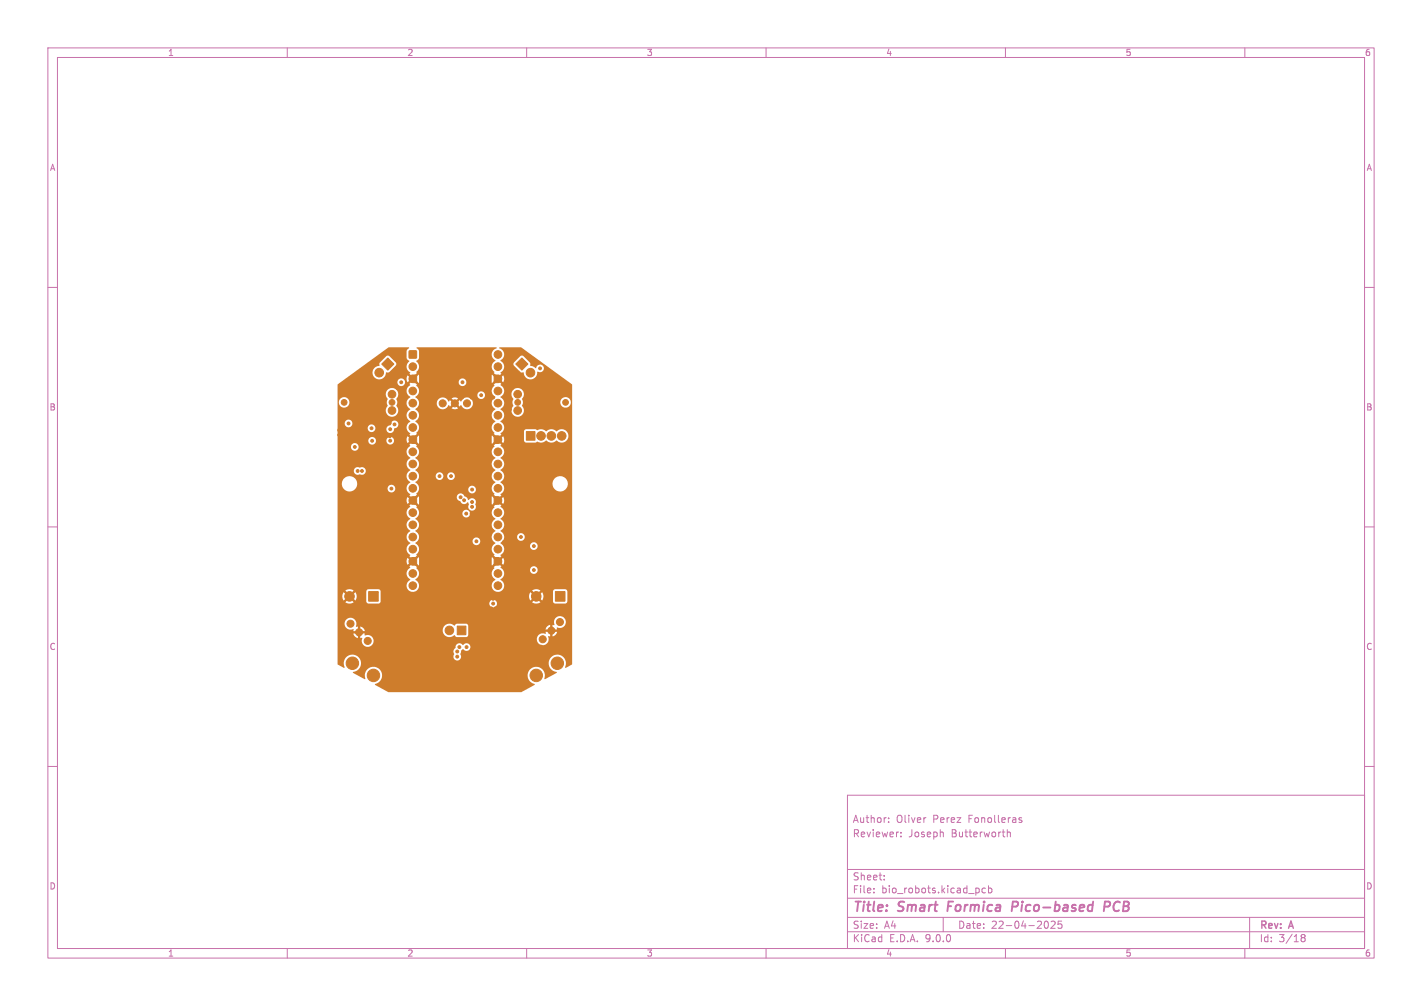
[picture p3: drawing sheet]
<svg xmlns="http://www.w3.org/2000/svg" width="297mm" height="210mm" viewBox="0 0 297 210" stroke-linecap="round" stroke-linejoin="round" font-family="sans-serif">
<defs><g id="words">
<g font-size="2.8" fill="#c872ab">
<text x="178" y="190.9">Title:</text>
<text x="187.7" y="190.9">Smart</text>
<text x="198.7" y="190.9">Formica</text>
<text x="213" y="190.9">Pico-based</text>
<text x="233" y="190.9">PCB</text>
</g>
<g font-size="2.1" fill="#c872ab">
<text x="178" y="172">Author:</text>
<text x="187.2" y="172">Oliver</text>
<text x="194.9" y="172">Perez</text>
<text x="202.4" y="172">Fonolleras</text>
<text x="178" y="175">Reviewer:</text>
<text x="189.7" y="175">Joseph</text>
<text x="198.7" y="175">Butterworth</text>
<text x="178" y="184">Sheet:</text>
<text x="178" y="186.7">File:</text>
<text x="184.1" y="186.7">bio_robots.kicad_pcb</text>
<text x="178" y="196.9">KiCad</text>
<text x="178" y="194.1">Size:</text>
<text x="184.7" y="194.1">A4</text>
<text x="185.7" y="196.9">E.D.A.</text>
<text x="193.3" y="196.9">9.0.0</text>
<text x="200" y="194.1">Date:</text>
<text x="207" y="194.1">22-04-2025</text>
<text x="263" y="194.3">Rev:</text>
<text x="263" y="196.9">Id:</text>
<text x="267.1" y="196.9">3/18</text>
<text x="269.4" y="194.3">A</text>
</g>
<g font-size="1.8" fill="#c872ab">
<text x="35" y="11.9">1</text>
<text x="85" y="11.9">2</text>
<text x="135" y="11.9">3</text>
<text x="185" y="11.9">4</text>
<text x="235" y="11.9">5</text>
<text x="285" y="11.9">6</text>
<text x="10.3" y="35.9">A</text>
<text x="285.4" y="35.9">A</text>
<text x="10.3" y="85.9">B</text>
<text x="285.3" y="85.9">B</text>
<text x="10.3" y="135.9">C</text>
<text x="285.3" y="135.9">C</text>
<text x="10.3" y="185.9">D</text>
<text x="285.3" y="185.9">D</text>
<text x="35" y="199.9">1</text>
<text x="85" y="199.9">2</text>
<text x="135" y="199.9">3</text>
<text x="185" y="199.9">4</text>
<text x="235" y="199.9">5</text>
<text x="285" y="199.9">6</text>
</g>
</g></defs>
<g fill="none" stroke="#c872ab" stroke-width=".21">
<path d="M10 10h277v190h-277zM12 12h273v186h-273zM60 10v2M110 10v2M160 10v2M210 10v2M260 10v2M10 60h2M285 60h2M10 110h2M285 110h2M10 160h2"/>
<path d="M177 166h108v32h-108zM185.6 171.6v.1M185.6 170.8v.1M188.2 174.6v.1M188.2 173.8v.1M193.2 170.7h.2M210.4 173.2v1.5M210.4 173.8l.2-.1 .4 .1v.9M213.4 170.8l-.4-.1-.2 .2 .1 .2 .5 .2v.3h-.6M285 160h2M60 198v2M110 198v2"/>
<path d="M160 198v2M177 194.5h108M177 191.5h108M177 187.5h108M177 181.5h108M182.5 186.3v.1M182.5 185.5v.1M184.7 183.6v.1M184.7 182.8v.1M197 191.5v3M204.5 185.5v.8M205.8 185.5l-.4-.1-.3 .3 .1 .6h.6"/>
<path d="M206.5 185.5l.4-.1 .3 .3-.2 .6h-.5M206.5 184.9v1.5M210 198v2M218.3 192.4l.2-.1a.8 .8 0 0 1 .5 .7 .8 .8 0 0 1-.5 .8l-.2-.1M219.5 192.4l.6-.1 .3 .4-.9 1.1h.9M221.7 192.3h-.7v.7l.2-.1h.5l.1 .3-.1 .5-.2 .1-.5-.1M260 198v2M261 191.5v6.5M271.7 195.5l.3 .2M271.7 195.4l.3-.3 .5 .1 .1 .3-.3 .2M272 195.7h.3M272 195.7l-.3 .3"/>
<path d="M272.3 195.7l.3 .3-.1 .5-.5 .1-.3-.3"/>
</g>
<path d="M198.1 188.2l-.2 2M212.3 188.2h-.7l-.3 2M212.4 189.2l-1 .1M230.7 189.3h.7l.3-.2a.51 .51 0 0 0-.1-.9h-.8l-.3 2" fill="none" stroke="#c872ab" stroke-width=".4"/>
<g fill="#ce7d2c" stroke="#ce7d2c" stroke-width=".21">
<path d="M81 74.7l1.3 1.3-1.3 1.3-1.3-1.3z"/>
<path d="M85.5 73.3h1.5v1.4h-1.5z"/>
<path d="M85.6 78.6l.5-.3 .9 .1v1.4l-.8 .1a.8 .8 0 0 1-.7-1.1z"/>
<path d="M85.6 91.3l.5-.3 .9 .1v1.4l-.8 .1a.8 .8 0 0 1-.7-1.1z"/>
<path d="M85.6 104l.5-.3 .9 .1v1.4l-.8 .1a.8 .8 0 0 1-.7-1.1z"/>
<path d="M85.6 116.7l.5-.3 .9 .1v1.4l-.8 .1a.8 .8 0 0 1-.7-1.1z"/>
<path d="M103.2 116.5l.8-.1a.8 .8 0 0 1 .8 .8 .8 .8 0 0 1-.8 .8l-.8-.1z"/>
<path d="M103.2 103.8l.8-.1a.8 .8 0 0 1 .8 .8 .8 .8 0 0 1-.8 .8l-.8-.1z"/>
<path d="M103.2 91.1l.8-.1a.8 .8 0 0 1 .8 .8 .8 .8 0 0 1-.8 .8l-.8-.1z"/>
<path d="M103.2 78.4l.8-.1a.8 .8 0 0 1 .8 .8 .8 .8 0 0 1-.8 .8l-.8-.1z"/>
<path d="M109.9 90.1h1.8v1.8h-1.8z"/>
<path d="M95.5 130.7h1.8v1.8h-1.8z"/>
<path d="M107.7 76l1.3-1.3 1.3 1.3-1.3 1.3z"/>
<path d="M77 123.5h2v2h-2z"/>
<path d="M116 123.5h2v2h-2z"/>
<circle cx="79.2" cy="77.8" r=".9"/>
<circle cx="113.4" cy="133.4" r=".74"/>
<circle cx="115.2" cy="131.7" r=".74"/>
<circle cx="116.9" cy="129.9" r=".74"/>
<circle cx="86.2" cy="76.5" r=".8"/>
<circle cx="86.2" cy="81.6" r=".8"/>
<circle cx="86.2" cy="84.2" r=".8"/>
<circle cx="86.2" cy="86.7" r=".8"/>
<circle cx="86.2" cy="89.2" r=".8"/>
<circle cx="86.2" cy="94.3" r=".8"/>
<circle cx="86.2" cy="96.9" r=".8"/>
<circle cx="86.2" cy="99.4" r=".8"/>
<circle cx="86.2" cy="101.9" r=".8"/>
<circle cx="86.2" cy="107" r=".8"/>
<circle cx="86.2" cy="109.6" r=".8"/>
<circle cx="86.2" cy="112.1" r=".8"/>
<circle cx="86.2" cy="114.6" r=".8"/>
<circle cx="86.2" cy="119.7" r=".8"/>
<circle cx="86.2" cy="122.3" r=".8"/>
<circle cx="104" cy="122.3" r=".8"/>
<circle cx="104" cy="119.7" r=".8"/>
<circle cx="104" cy="114.6" r=".8"/>
<circle cx="104" cy="112.1" r=".8"/>
<circle cx="104" cy="109.6" r=".8"/>
<circle cx="104" cy="107" r=".8"/>
<circle cx="104" cy="101.9" r=".8"/>
<circle cx="104" cy="99.4" r=".8"/>
<circle cx="104" cy="96.9" r=".8"/>
<circle cx="104" cy="94.3" r=".8"/>
<circle cx="104" cy="89.2" r=".8"/>
<circle cx="104" cy="86.7" r=".8"/>
<circle cx="104" cy="84.2" r=".8"/>
<circle cx="104" cy="81.6" r=".8"/>
<circle cx="104" cy="76.5" r=".8"/>
<circle cx="104" cy="74" r=".8"/>
<circle cx="113" cy="91" r=".9"/>
<circle cx="115.2" cy="91" r=".9"/>
<circle cx="117.3" cy="91" r=".9"/>
<circle cx="93.9" cy="131.6" r=".9"/>
<circle cx="73.2" cy="130.2" r=".74"/>
<circle cx="75" cy="132" r=".74"/>
<circle cx="76.8" cy="133.8" r=".74"/>
<circle cx="73.6" cy="138.5" r="1.3"/>
<circle cx="78" cy="141" r="1.3"/>
<circle cx="110.8" cy="77.8" r=".9"/>
<circle cx="112" cy="141" r="1.3"/>
<circle cx="116.4" cy="138.5" r="1.3"/>
<circle cx="92.5" cy="84.2" r=".74"/>
<circle cx="95" cy="84.2" r=".74"/>
<circle cx="97.5" cy="84.2" r=".74"/>
<circle cx="81.9" cy="82.3" r=".8"/>
<circle cx="81.9" cy="85.7" r=".8"/>
<circle cx="81.9" cy="84" r=".6"/>
<circle cx="71.9" cy="84" r=".6"/>
<circle cx="73" cy="124.5" r="1"/>
<circle cx="108.1" cy="85.7" r=".8"/>
<circle cx="108.1" cy="82.3" r=".8"/>
<circle cx="108.1" cy="84" r=".6"/>
<circle cx="118.1" cy="84" r=".6"/>
<circle cx="112" cy="124.5" r="1"/>
<circle cx="114" cy="118" r=".3"/>
<circle cx="108.7" cy="127.8" r=".3"/>
<circle cx="93.5" cy="128.5" r=".3"/>
<circle cx="110" cy="84" r=".3"/>
<circle cx="114" cy="83.5" r=".3"/>
<circle cx="114" cy="106" r=".3"/>
<circle cx="108.7" cy="96.8" r=".3"/>
<circle cx="105.2" cy="100.7" r=".3"/>
<circle cx="98" cy="115" r=".3"/>
<circle cx="74" cy="115" r=".3"/>
<circle cx="115.5" cy="85" r=".3"/>
<circle cx="95" cy="113.6" r=".3"/>
<circle cx="116" cy="115" r=".3"/>
<circle cx="96.3" cy="122.5" r=".25"/>
<circle cx="118" cy="115" r=".3"/>
<circle cx="89.9" cy="115.8" r=".3"/>
<circle cx="70.9" cy="89.8" r=".3"/>
<circle cx="101.5" cy="105.5" r=".3"/>
<circle cx="109" cy="79.5" r=".3"/>
<circle cx="92" cy="127.5" r=".3"/>
<circle cx="114" cy="114" r=".3"/>
<circle cx="79" cy="134.8" r=".3"/>
<circle cx="107" cy="81" r=".3"/>
<circle cx="117" cy="96" r=".3"/>
<circle cx="116" cy="79" r=".3"/>
<circle cx="111" cy="105" r=".3"/>
<circle cx="110" cy="116" r=".3"/>
<circle cx="76" cy="86" r=".3"/>
<circle cx="96.6" cy="95.4" r=".3"/>
<circle cx="116" cy="121" r=".3"/>
<circle cx="111" cy="96" r=".3"/>
<circle cx="86.9" cy="135.6" r=".3"/>
<circle cx="110" cy="87" r=".3"/>
<circle cx="94" cy="119" r=".3"/>
<circle cx="100.9" cy="104.7" r=".3"/>
<circle cx="112" cy="132" r=".3"/>
<circle cx="84" cy="90" r=".3"/>
<circle cx="97" cy="76" r=".3"/>
<circle cx="74" cy="119" r=".3"/>
<circle cx="116" cy="80.5" r=".3"/>
<circle cx="103" cy="125" r=".3"/>
<circle cx="95.5" cy="89.5" r=".3"/>
<circle cx="98.5" cy="107.3" r=".3"/>
<circle cx="89" cy="93" r=".3"/>
<circle cx="97" cy="74" r=".3"/>
<circle cx="80" cy="136" r=".3"/>
<circle cx="105.7" cy="94" r=".3"/>
<circle cx="114" cy="116" r=".3"/>
<circle cx="112.5" cy="87" r=".3"/>
<circle cx="89" cy="112.5" r=".3"/>
<circle cx="95.6" cy="99.2" r=".3"/>
<circle cx="98" cy="113" r=".3"/>
<circle cx="82" cy="98" r=".3"/>
<circle cx="89" cy="90" r=".3"/>
<circle cx="104" cy="135" r=".3"/>
<circle cx="118" cy="108" r=".3"/>
<circle cx="79" cy="121" r=".3"/>
<circle cx="77" cy="119" r=".3"/>
<circle cx="109" cy="109" r=".3"/>
<circle cx="83.1" cy="125" r=".3"/>
<circle cx="109.5" cy="88.5" r=".3"/>
<circle cx="105.1" cy="135.8" r=".3"/>
<circle cx="106" cy="116.5" r=".3"/>
<circle cx="97" cy="120" r=".3"/>
<circle cx="99.7" cy="128" r=".3"/>
<circle cx="118.5" cy="88" r=".3"/>
<circle cx="111.5" cy="89" r=".3"/>
<circle cx="98.5" cy="78" r=".3"/>
<circle cx="108" cy="125" r=".3"/>
<circle cx="101.5" cy="77.5" r=".3"/>
<circle cx="107.5" cy="79" r=".3"/>
<circle cx="80" cy="138" r=".3"/>
<circle cx="102.7" cy="110.8" r=".3"/>
<circle cx="108.1" cy="135.8" r=".3"/>
<circle cx="105.2" cy="93" r=".3"/>
<circle cx="81.4" cy="91.1" r=".3"/>
<circle cx="87.6" cy="127.5" r=".3"/>
<circle cx="86.7" cy="133.3" r=".3"/>
<circle cx="83" cy="81" r=".3"/>
<circle cx="89.5" cy="108" r=".3"/>
<circle cx="72" cy="132" r=".3"/>
<circle cx="101.3" cy="116" r=".3"/>
<circle cx="96" cy="86.5" r=".3"/>
<circle cx="81" cy="137" r=".3"/>
<circle cx="71.6" cy="94.8" r=".3"/>
<circle cx="101.6" cy="127.9" r=".3"/>
<circle cx="91" cy="110.5" r=".3"/>
<circle cx="100.5" cy="80.5" r=".3"/>
<circle cx="98.4" cy="73.8" r=".3"/>
<circle cx="92" cy="121" r=".3"/>
<circle cx="117.5" cy="104.5" r=".3"/>
<circle cx="105.2" cy="113.2" r=".3"/>
<circle cx="89.8" cy="128.4" r=".3"/>
<circle cx="102.5" cy="93" r=".3"/>
<circle cx="112.5" cy="75.7" r=".3"/>
<circle cx="101.5" cy="96.5" r=".3"/>
<circle cx="101.7" cy="122" r=".3"/>
<circle cx="101.6" cy="90.7" r=".3"/>
<circle cx="95" cy="78" r=".3"/>
<circle cx="116" cy="117" r=".3"/>
<circle cx="78" cy="136" r=".3"/>
<circle cx="95" cy="74" r=".3"/>
<circle cx="116.5" cy="89" r=".3"/>
<circle cx="113" cy="137" r=".3"/>
<circle cx="81.4" cy="88.3" r=".3"/>
<circle cx="98" cy="99" r=".3"/>
<circle cx="94" cy="86.5" r=".3"/>
<circle cx="110.5" cy="92.9" r=".3"/>
<circle cx="77" cy="127" r=".3"/>
<circle cx="89" cy="96" r=".3"/>
<circle cx="114" cy="120" r=".3"/>
<circle cx="115" cy="135" r=".3"/>
<circle cx="86.5" cy="126" r=".3"/>
<circle cx="111" cy="103" r=".3"/>
<circle cx="74" cy="134" r=".3"/>
<circle cx="92.8" cy="95.4" r=".3"/>
<circle cx="90.5" cy="127.5" r=".3"/>
<circle cx="98" cy="129" r=".3"/>
<circle cx="102.6" cy="127" r=".3"/>
<circle cx="93" cy="90" r=".3"/>
<circle cx="85.4" cy="133.3" r=".3"/>
<circle cx="116" cy="109" r=".3"/>
<circle cx="117" cy="86.5" r=".3"/>
<circle cx="88" cy="89" r=".3"/>
<circle cx="74" cy="86" r=".3"/>
<circle cx="118" cy="121" r=".3"/>
<circle cx="98" cy="95.4" r=".3"/>
<circle cx="92.5" cy="109" r=".3"/>
<circle cx="110" cy="114" r=".3"/>
<circle cx="114" cy="98" r=".3"/>
<circle cx="92.2" cy="73.8" r=".3"/>
<circle cx="99.2" cy="129.5" r=".3"/>
<circle cx="92.1" cy="116.5" r=".3"/>
<circle cx="102" cy="125" r=".3"/>
<circle cx="89" cy="86.5" r=".3"/>
<circle cx="92" cy="77" r=".3"/>
<circle cx="116" cy="113" r=".3"/>
<circle cx="94.6" cy="105.7" r=".3"/>
<circle cx="77" cy="105" r=".3"/>
<circle cx="102.7" cy="121" r=".3"/>
<circle cx="90.8" cy="105.7" r=".3"/>
<circle cx="94" cy="95.4" r=".3"/>
<circle cx="98" cy="86.5" r=".3"/>
<circle cx="113" cy="105" r=".3"/>
<circle cx="90.3" cy="86.8" r=".3"/>
<circle cx="109" cy="93" r=".3"/>
<circle cx="114.5" cy="80.5" r=".3"/>
<circle cx="84" cy="125.8" r=".3"/>
<circle cx="87.5" cy="126.5" r=".3"/>
<circle cx="92" cy="129" r=".3"/>
<circle cx="101.4" cy="101.8" r=".3"/>
<circle cx="85.9" cy="135.6" r=".3"/>
<circle cx="70.9" cy="90.8" r=".3"/>
<circle cx="116" cy="111" r=".3"/>
<circle cx="106" cy="114.8" r=".3"/>
<circle cx="117" cy="133" r=".3"/>
<circle cx="103.5" cy="127" r=".3"/>
<circle cx="77" cy="115" r=".3"/>
<circle cx="72.3" cy="86.3" r=".3"/>
<circle cx="106" cy="125" r=".3"/>
<circle cx="96.5" cy="83" r=".3"/>
<circle cx="110" cy="118" r=".3"/>
<circle cx="72" cy="98" r=".3"/>
<circle cx="98.5" cy="111.5" r=".3"/>
<circle cx="94" cy="108" r=".3"/>
<circle cx="78" cy="128" r=".3"/>
<circle cx="101.5" cy="92.5" r=".3"/>
<circle cx="113" cy="135" r=".3"/>
<circle cx="89" cy="126.5" r=".3"/>
<circle cx="116" cy="119" r=".3"/>
<circle cx="77" cy="110" r=".3"/>
<circle cx="82" cy="96" r=".3"/>
<circle cx="89" cy="99" r=".3"/>
<circle cx="76.6" cy="92.8" r=".3"/>
<circle cx="97" cy="99" r=".3"/>
<circle cx="118" cy="98" r=".3"/>
<circle cx="113" cy="96" r=".3"/>
<circle cx="108" cy="74" r=".3"/>
<circle cx="96.6" cy="112" r=".3"/>
<circle cx="105.5" cy="121" r=".3"/>
<circle cx="89" cy="119.6" r=".3"/>
<circle cx="103" cy="83" r=".3"/>
<circle cx="104.4" cy="128.4" r=".3"/>
<circle cx="95" cy="76" r=".3"/>
<circle cx="101.5" cy="94.5" r=".3"/>
<circle cx="77.5" cy="130.2" r=".3"/>
<circle cx="97" cy="78" r=".3"/>
<circle cx="99" cy="118" r=".3"/>
<circle cx="106.1" cy="135.8" r=".3"/>
<circle cx="110" cy="137" r=".3"/>
<circle cx="110" cy="135" r=".3"/>
<circle cx="77.3" cy="95.3" r=".3"/>
<circle cx="95" cy="107" r=".3"/>
<circle cx="89" cy="102" r=".3"/>
<circle cx="106" cy="74" r=".3"/>
<circle cx="118" cy="110" r=".3"/>
<circle cx="114" cy="89" r=".3"/>
<circle cx="106.5" cy="85.5" r=".3"/>
<circle cx="78" cy="138" r=".3"/>
<circle cx="109" cy="103" r=".3"/>
<circle cx="86" cy="125" r=".3"/>
<circle cx="97.7" cy="90.1" r=".3"/>
<circle cx="78" cy="86" r=".3"/>
<circle cx="98.5" cy="89.3" r=".3"/>
<circle cx="89" cy="105" r=".3"/>
<circle cx="107.1" cy="135.8" r=".3"/>
<circle cx="72" cy="107" r=".3"/>
<circle cx="105.2" cy="108.2" r=".3"/>
<circle cx="100.6" cy="110" r=".3"/>
<circle cx="106" cy="118.2" r=".3"/>
<circle cx="118" cy="112" r=".3"/>
<circle cx="110.5" cy="132" r=".3"/>
<circle cx="107.3" cy="119.5" r=".3"/>
<circle cx="92" cy="89" r=".3"/>
<circle cx="102" cy="83" r=".3"/>
<circle cx="101.6" cy="128.9" r=".3"/>
<circle cx="79.2" cy="128.2" r=".3"/>
<circle cx="101.5" cy="100.5" r=".3"/>
<circle cx="113" cy="85" r=".3"/>
<circle cx="87.5" cy="125" r=".3"/>
<circle cx="106.5" cy="76.5" r=".3"/>
<circle cx="98.5" cy="83" r=".3"/>
<circle cx="108" cy="100" r=".3"/>
<circle cx="112" cy="84" r=".3"/>
<circle cx="118" cy="118" r=".3"/>
<circle cx="95" cy="111" r=".3"/>
<circle cx="96" cy="117" r=".3"/>
<circle cx="117" cy="128" r=".3"/>
<circle cx="82.9" cy="135.6" r=".3"/>
<circle cx="74" cy="105" r=".3"/>
<circle cx="106" cy="82.5" r=".3"/>
<circle cx="76" cy="136" r=".3"/>
<circle cx="119" cy="131" r=".3"/>
<circle cx="80" cy="97" r=".3"/>
<circle cx="115" cy="87" r=".3"/>
<circle cx="110" cy="83" r=".3"/>
<circle cx="108" cy="87.5" r=".3"/>
<circle cx="74" cy="110" r=".3"/>
<circle cx="93.6" cy="127.2" r=".3"/>
<circle cx="84.9" cy="135.6" r=".3"/>
<circle cx="101.5" cy="98.5" r=".3"/>
<circle cx="77" cy="100" r=".3"/>
<circle cx="72.1" cy="90.4" r=".3"/>
<circle cx="88" cy="108" r=".3"/>
<circle cx="83.9" cy="135.6" r=".3"/>
<circle cx="114" cy="112" r=".3"/>
<circle cx="100.5" cy="82.5" r=".3"/>
<circle cx="97.4" cy="107.2" r=".3"/>
<circle cx="108.8" cy="112.1" r=".3"/>
<circle cx="96.9" cy="104.4" r=".3"/>
<circle cx="99.5" cy="113" r=".3"/>
<circle cx="112.8" cy="76.9" r=".3"/>
<circle cx="74.7" cy="98.3" r=".3"/>
<circle cx="98.6" cy="102.2" r=".3"/>
<circle cx="98.6" cy="104.8" r=".3"/>
<circle cx="98.6" cy="105.8" r=".3"/>
<circle cx="82.4" cy="88.6" r=".3"/>
<circle cx="91.8" cy="99.4" r=".3"/>
<circle cx="94.2" cy="99.4" r=".3"/>
<circle cx="81.5" cy="92" r=".3"/>
<circle cx="96.6" cy="79.8" r=".3"/>
<circle cx="75.6" cy="98.3" r=".3"/>
<circle cx="96.2" cy="103.8" r=".3"/>
<circle cx="83.8" cy="79.8" r=".3"/>
<circle cx="81.5" cy="89.6" r=".3"/>
<circle cx="103" cy="126" r=".3"/>
<circle cx="95.5" cy="136" r=".3"/>
<circle cx="97.4" cy="135.1" r=".3"/>
<circle cx="95.5" cy="137.1" r=".3"/>
<circle cx="95.9" cy="135.1" r=".3"/>
<circle cx="77.7" cy="92" r=".3"/>
<circle cx="77.6" cy="89.4" r=".3"/>
<circle cx="74.1" cy="93.3" r=".3"/>
<circle cx="72.8" cy="88.4" r=".3"/>
<circle cx="81.7" cy="102" r=".3"/>
<circle cx="111.5" cy="119" r=".3"/>
<circle cx="111.5" cy="114" r=".3"/>
</g>
<path d="M70.6 80.2l.6-.5h11.8a.8 .8 0 0 0 1.1 .9 .8 .8 0 0 0 .2-1.4 .8 .8 0 0 0-1.3 .4v.1h-11.8l2.8-2h3.8a1.44 1.44 0 0 0 1.4 1.5 1.44 1.44 0 0 0 1.5-1.5h.6l1.5-1.6-.1-.4-1.4-1.4-.3-.1-.3 .1-1.4 1.4-.1 .7a1.4 1.4 0 0 0-1.4 1.3h-3.8l7.2-5.2h4.2v.2l-.5 .6v1.4l.2 .3 .4 .4a1.39 1.39 0 0 0 .2 2.4l-.2 .2 .6 .6-.4 .4-.6-.6-.2 .6 .2 .8 .6-.6 .4 .4-.6 .6 .2 .2a1.38 1.38 0 0 0-.8 1.3 1.38 1.38 0 0 0 .8 1.2 1.42 1.42 0 0 0-.8 1.3 1.42 1.42 0 0 0 .8 1.2 1.42 1.42 0 0 0-.8 1.3 1.42 1.42 0 0 0 .8 1.3 1.42 1.42 0 0 0-.8 1.2 1.42 1.42 0 0 0 .8 1.3l-.2 .2 .6 .6-.4 .4-.6-.6-.2 .6 .2 .8 .6-.6 .4 .4-.6 .6 .2 .2a1.38 1.38 0 0 0-.8 1.3 1.38 1.38 0 0 0 .8 1.2 1.42 1.42 0 0 0-.8 1.3 1.42 1.42 0 0 0 .8 1.2 1.42 1.42 0 0 0-.8 1.3 1.42 1.42 0 0 0 .8 1.3 1.42 1.42 0 0 0-.8 1.2 1.42 1.42 0 0 0 .8 1.3l-.2 .2 .6 .6-.4 .4-.6-.6-.2 .6 .2 .8 .6-.6 .4 .4-.6 .6 .2 .2a1.38 1.38 0 0 0-.8 1.3 1.38 1.38 0 0 0 .8 1.2 1.42 1.42 0 0 0-.8 1.3 1.42 1.42 0 0 0 .8 1.2 1.42 1.42 0 0 0-.8 1.3 1.42 1.42 0 0 0 .8 1.3 1.42 1.42 0 0 0-.8 1.2 1.42 1.42 0 0 0 .8 1.3l-.2 .2 .6 .6-.4 .4-.6-.6-.2 .6 .2 .8 .6-.6 .4 .4-.6 .6 .2 .2a1.38 1.38 0 0 0-.8 1.3 1.38 1.38 0 0 0 .8 1.2 1.34 1.34 0 0 0-.5 2.1 1.34 1.34 0 0 0 2.1-.1 1.34 1.34 0 0 0-.6-2 1.44 1.44 0 0 0 .2-2.5l.2-.1-.8-.7 .4-.4 .8 .8v-1.8l-.8 .8-.4-.4 .8-.8-.1-.2a1.39 1.39 0 0 0-.3-2.3l.5-.5h11.5a.8 .8 0 0 0 1.1 .9 .8 .8 0 0 0 .2-1.4 .8 .8 0 0 0-1.3 .4v.1h-11.5a1.43 1.43 0 0 0-.5-2.1 1.42 1.42 0 0 0 .8-1.2 1.42 1.42 0 0 0-.8-1.3l.6-.6 .2-.6h9.1a.8 .8 0 0 0 1.1 .9 .8 .8 0 0 0 .2-1.4 .8 .8 0 0 0-1.3 .4v.1h-9.1l-.1-.6-.5-.6 .2-.2-.8-.7 .4-.4 .8 .8v-1.7h7.9l.2 .6 .5 .3a.88 .88 0 0 0 .8 .6 .88 .88 0 0 0 .8-.4l.2 .4a.85 .85 0 0 0 .1 1.2 .85 .85 0 0 0 1.2 0 .85 .85 0 0 0 .1-1.2 .84 .84 0 0 0-.3-1.1 .84 .84 0 0 0-1.2 .3l-.4-.6-.3-.2a.85 .85 0 0 0-.9-.6 .85 .85 0 0 0-.8 .7h-7.9v-.1l-.8 .8-.4-.4 .8-.8-.1-.2 .3-.4 .2-.5h10.3a.8 .8 0 0 0 1.1 .9 .8 .8 0 0 0 .2-1.4 .8 .8 0 0 0-1.3 .4v.1h-10.3l-.2-.8-.6-.6 .6-.6 .2-.8h3.5a.8 .8 0 0 0 .8 .9 .8 .8 0 0 0 .8-.9h.8v.2a.8 .8 0 0 0 1.2 .6 .8 .8 0 0 0 0-1.4 .8 .8 0 0 0-1.2 .6h-.8v-.1a.8 .8 0 0 0-.9-.6 .8 .8 0 0 0-.7 .7h-3.5l-.2-.6-.6-.6a1.42 1.42 0 0 0 .8-1.2 1.42 1.42 0 0 0-.8-1.3 1.44 1.44 0 0 0 .2-2.5l.2-.1-.8-.7 .4-.4 .8 .8v-1.8l-.8 .8-.4-.4 .8-.8-.1-.2a1.39 1.39 0 0 0-.3-2.3 1.42 1.42 0 0 0 .8-1.3 1.42 1.42 0 0 0-.8-1.3l.3-.2a1.28 1.28 0 0 0 .5-1.1h3.7v.2a1.28 1.28 0 0 0 1.2 1.1 1.28 1.28 0 0 0 1.3-.8l.3 .3 .5-.6 .4 .4-.5 .6a1.23 1.23 0 0 0 1.3-.1l-.6-.5 .4-.4 .5 .6 .3-.3a1.26 1.26 0 0 0 1.5 .9 1.26 1.26 0 0 0 .9-1.6 1.26 1.26 0 0 0-1.6-.8l-.8 .7-.3-.3-.5 .6-.4-.4 .5-.6a1.23 1.23 0 0 0-1.3 .1l.6 .5-.4 .4-.5-.6-.3 .3a1.31 1.31 0 0 0-1.3-.8 1.31 1.31 0 0 0-1.2 1.1h-3.7l-.2-.6-.6-.6 .5-.5h12.5a.8 .8 0 0 0 1.1 .9 .8 .8 0 0 0 .2-1.4 .8 .8 0 0 0-1.3 .4v.1h-12.5a1.45 1.45 0 0 0-.3-2l.2-.1-.8-.7 .4-.4 .8 .8v-.3h8.3v.2a.8 .8 0 0 0 1.2 .6 .8 .8 0 0 0 0-1.4 .8 .8 0 0 0-1.2 .6h-8.3v-1.5l-.8 .8-.4-.4 .8-.8-.1-.2a1.41 1.41 0 0 0-.1-2.2l.5-.4 .1-.3v-1.4l-.5-.6 .1-.2h16.5l.1 .1a1.42 1.42 0 0 0-1 1.3 1.42 1.42 0 0 0 .8 1.4 1.44 1.44 0 0 0-.2 2.4l-.2 .1 .8 .8-.4 .4-.7-.8-.1 1.7 .8-.7 .4 .4-.8 .7 .2 .2a1.39 1.39 0 0 0 .2 2.4 1.42 1.42 0 0 0-.8 1.3 1.42 1.42 0 0 0 .8 1.2 1.42 1.42 0 0 0-.8 1.3 1.42 1.42 0 0 0 .8 1.3 1.44 1.44 0 0 0-.2 2.4l-.2 .1 .8 .8-.4 .4-.7-.8-.1 1.7 .8-.7 .4 .4-.8 .7 .2 .2a1.39 1.39 0 0 0 .2 2.4 1.42 1.42 0 0 0-.8 1.3 1.42 1.42 0 0 0 .8 1.2 1.42 1.42 0 0 0-.8 1.3 1.42 1.42 0 0 0 .8 1.3 1.44 1.44 0 0 0-.2 2.4l-.2 .1 .8 .8-.4 .4-.7-.8-.1 1.7 .8-.7 .4 .4-.8 .7 .2 .2a1.39 1.39 0 0 0 .2 2.4 1.42 1.42 0 0 0-.8 1.3 1.42 1.42 0 0 0 .8 1.2 1.42 1.42 0 0 0-.8 1.3 1.42 1.42 0 0 0 .8 1.3 1.44 1.44 0 0 0-.2 2.4l-.2 .1 .8 .8-.4 .4-.7-.8-.1 1.7 .8-.7 .4 .4-.8 .7 .2 .2a1.39 1.39 0 0 0 .2 2.4 1.34 1.34 0 0 0-.5 2.1 1.34 1.34 0 0 0 2.1-.1 1.34 1.34 0 0 0-.6-2 1.38 1.38 0 0 0 .5-2.1h5.7v.2a.8 .8 0 0 0 1.2 .6 .8 .8 0 0 0 0-1.4 .8 .8 0 0 0-1.2 .6h-5.7l-.3-.3a.17 .17 0 0 1-.2-.2 .17 .17 0 0 1 .2-.1l-.6-.6 .4-.4 .6 .6 .2-.8-.2-.6-.6 .6-.4-.4 .6-.6-.2-.1a1.69 1.69 0 0 0 .7-1.9l-.1-.2h5.6a.8 .8 0 0 0 1.1 .9 .8 .8 0 0 0 .2-1.4 .8 .8 0 0 0-1.3 .4v.1h-5.6l-.6-.5 .6-.6 .2-.8h2.7a.8 .8 0 0 0 1.1 .9 .8 .8 0 0 0 .2-1.4 .8 .8 0 0 0-1.3 .4v.1h-2.7l-.2-.6-.6-.6a1.38 1.38 0 0 0 .8-1.3 1.38 1.38 0 0 0-.8-1.2 1.42 1.42 0 0 0 .8-1.3 1.42 1.42 0 0 0-.8-1.3l.2-.1-.6-.6 .4-.4 .6 .6 .2-.6-.2-.8-.6 .6-.4-.4 .6-.6-.2-.1a1.69 1.69 0 0 0 .7-1.9l-.5-.5h10.7v.2a1.61 1.61 0 0 0 2.4 1.3 1.61 1.61 0 0 0 0-2.8 1.61 1.61 0 0 0-2.4 1.3h-10.7l-.2-.2a1.42 1.42 0 0 0 .8-1.3 1.42 1.42 0 0 0-.8-1.3 1.42 1.42 0 0 0 .8-1.2 1.42 1.42 0 0 0-.8-1.3 1.42 1.42 0 0 0 .8-1.3 1.42 1.42 0 0 0-.8-1.3l.2-.1-.6-.6 .4-.4 .6 .6 .2-.5v-.6l-.2-.3-.6 .6-.4-.4 .6-.6-.1-.3 .4-.3h4.4v1.8l.2 .4 .3 .1h1.9l.3-.2a2.08 2.08 0 0 0 2.1-.2 1.5 1.5 0 0 0 2.1 0 1.42 1.42 0 0 0 2-.1 1.42 1.42 0 0 0-.1-2 1.42 1.42 0 0 0-2 .1 1.52 1.52 0 0 0-2.2 0 1.7 1.7 0 0 0-1.9-.2l-.3-.2h-1.9l-.3 .1-.2 .4-4.3-.1a1.41 1.41 0 0 0-.6-2 1.42 1.42 0 0 0 .8-1.3 1.42 1.42 0 0 0-.8-1.3 1.42 1.42 0 0 0 .8-1.2 1.42 1.42 0 0 0-.8-1.3l.7-.7h1.6l.1 .6 .3 .4a1.84 1.84 0 0 0 0 1.6 1.32 1.32 0 0 0 .1 1.9 1.32 1.32 0 0 0 1.9-.2 1.32 1.32 0 0 0-.2-1.8l.2-.8h7.8v.2a1.1 1.1 0 0 0 1.7 .8 1.1 1.1 0 0 0 0-1.8 1.1 1.1 0 0 0-1.7 .8h-7.8l-.2-.5a1.35 1.35 0 0 0 .1-2 1.35 1.35 0 0 0-2 .1l-.3 .7-1.6-.1a1.47 1.47 0 0 0-.7-1.8l.2-.1-.6-.6 .4-.4 .6 .6 .2-.6-.2-.8-.6 .6-.4-.4 .6-.6-.2-.1a1.67 1.67 0 0 0 .7-1.9h2l.1 .3 1.4 1.4h.7a1.46 1.46 0 0 0 1.5 1.5 1.46 1.46 0 0 0 1.4-1.6 .84 .84 0 0 0 1.2-.4 .84 .84 0 0 0-.5-1.1 .84 .84 0 0 0-1.1 .8l-.6-.4-.5-.1-.1-.7-1.6-1.5-.4 .1-1.4 1.4-.1 .3h-2l-.7-.7a1.41 1.41 0 0 0 .8-1.4 1.41 1.41 0 0 0-1-1.3l.1-.1h4.5l10.6 7.8v58.3l-1.3 .8h-.2a1.83 1.83 0 0 0-1-2.6 1.83 1.83 0 0 0-2.4 1.4 1.83 1.83 0 0 0 1.7 2.1l-2.6 1.5a1.85 1.85 0 0 0-1.1-2.5 1.85 1.85 0 0 0-2.4 1.3 1.85 1.85 0 0 0 1.5 2.3l-2.9 1.6h-27.6l-2.9-1.6a1.85 1.85 0 0 0 1.5-2.3 1.85 1.85 0 0 0-2.4-1.3 1.85 1.85 0 0 0-1.1 2.5l-2.6-1.4a1.85 1.85 0 0 0 1.7-2.3 1.85 1.85 0 0 0-2.4-1.3 1.85 1.85 0 0 0-1 2.6l-1.5-.7v-2.8h24.2l.2 .6a.86 .86 0 0 0 0 1.1 .86 .86 0 0 0 1.2 0 .86 .86 0 0 0 0-1.1l.2-.7 .3-.3a.83 .83 0 0 0 1.5 0 .83 .83 0 0 0-.7-1.2l-.7 .4a.91 .91 0 0 0-1-.4 .91 .91 0 0 0-.6 1l-.4 .6h-24.2v-5.8h1.5a1.3 1.3 0 0 0 1.8 1.3v.4h.8v.5h-.8a1.23 1.23 0 0 0 1 .9v-.8h.4v.8h.4a1.27 1.27 0 0 0 1 1.8 1.27 1.27 0 0 0 1.4-1.6h34.1v.1a1.27 1.27 0 0 0 1.6 1.1 1.27 1.27 0 0 0 .8-1.8l.4 .1v-.8h.5v.8a1.23 1.23 0 0 0 1-1h-.8v-.5h.8l-.1-.4a1.27 1.27 0 0 0 1.8-.5 1.27 1.27 0 0 0-.6-1.7 1.27 1.27 0 0 0-1.7 .6v1h-.4v.8h-.5v-.8a1.23 1.23 0 0 0-1 1h.8v.5h-.8l.1 .4a1.41 1.41 0 0 0-1.9 1.1l-34.2-.1a1.37 1.37 0 0 0-1.7-.7v-.3h-.8v-.5h.8l-.1-.3h16.4v.2a1.46 1.46 0 0 0 .9 1.2 1.46 1.46 0 0 0 1.6-.3l.4 .4h1.9l.4-.1 .1-.4v-1.9l-.3-.3-2.1-.1-.4 .4a1.52 1.52 0 0 0-2.5 .9h-16.4l-.3-.4-.6-.3v.8h-.4v-.8h-.4a1.28 1.28 0 0 0-.8-1.8 1.28 1.28 0 0 0-1.6 1.1h-1.5v-5.7h1l.3 1 .7-.8 .4 .4-.7 .8a1.49 1.49 0 0 0 1.7-.1l-.8-.7 .4-.4 .8 .7a1.49 1.49 0 0 0-.1-1.7l-.7 .8-.4-.4 .6-.5h2.8v2.1l.5 .4 25.2-.1v.2a.8 .8 0 0 0 1.2 .6 .8 .8 0 0 0 0-1.4 .8 .8 0 0 0-1.2 .6h-22.9l.2-.3v-1.2h31l.3 1 .7-.8 .4 .4-.7 .8a1.49 1.49 0 0 0 1.7-.1l-.8-.7 .4-.4 .8 .7a1.49 1.49 0 0 0-.1-1.7l-.7 .8-.4-.4 .6-.5h2.8v2l.3 .4 2.2 .1 .4-.3 .1-2.2-.3-.4-2.3-.1-.4 .5h-2.8l.2-.2a1.48 1.48 0 0 0-1.8 0l.8 .7-.4 .4-.7-.8-.3 .8h-31v-1l-.4-.4h-2.2l-.4 .5h-2.8l.1-.3a1.49 1.49 0 0 0-1.7 .1l.8 .7-.4 .4-.7-.8-.3 .8h-1v-23.5h.9a1.6 1.6 0 0 0 1.1 1.6 1.6 1.6 0 0 0 1.8-.6h6.6v.2a.8 .8 0 0 0 1.3 .6 .8 .8 0 0 0 0-1.4 .8 .8 0 0 0-1.3 .6l-6.5-.1a1.6 1.6 0 0 0-.9-2.3 1.6 1.6 0 0 0-2.1 1.4h-.9v-2.7h3.4v.2a1.02 1.02 0 0 0 1.3 .6 .82 .82 0 0 0 1.2-.8 .82 .82 0 0 0-1.3-.6 .8 .8 0 0 0-1.2 .6h-3.4v-5h2.8v.2a.8 .8 0 0 0 1.2 .6 .8 .8 0 0 0 0-1.4 .8 .8 0 0 0-1.2 .6h-2.8v-1.3h6.4v.2a.8 .8 0 0 0 .9 .7 .8 .8 0 0 0 .7-.9h2.2v.2a.8 .8 0 0 0 1.2 .6 .8 .8 0 0 0 0-1.4 .8 .8 0 0 0-1.2 .6h-2.2v-.1a.8 .8 0 0 0-.9-.6 .8 .8 0 0 0-.7 .7h-6.4v-2.6h6.3v.2a.8 .8 0 0 0 .8 .7 .8 .8 0 0 0 .8-.7h2.3v.2a.85 .85 0 0 0 1 .7 .85 .85 0 0 0 .7-1 .84 .84 0 0 0 .8-.9 .84 .84 0 0 0-1-.7 .84 .84 0 0 0-.7 1 .82 .82 0 0 0-.8 .7h-2.3a.8 .8 0 0 0-.7-.9 .8 .8 0 0 0-.9 .7h-6.3v-1h1.5v.2a.8 .8 0 0 0 1.2 .6 .8 .8 0 0 0 0-1.4 .8 .8 0 0 0-1.2 .6h-1.5v-4.4h.3v.2a1.1 1.1 0 0 0 1.7 .8 1.1 1.1 0 0 0 0-1.8 1.1 1.1 0 0 0-1.7 .8h-.3v-1.7h10.1l.1 .6 .3 .4a1.78 1.78 0 0 0 0 1.6 1.32 1.32 0 0 0 .1 1.9 1.32 1.32 0 0 0 1.8-.2 1.32 1.32 0 0 0-.1-1.8v-.1a1.41 1.41 0 0 0 0-1.4 1.3 1.3 0 0 0-.4-2.1 1.3 1.3 0 0 0-1.8 1.1h-10.1z" fill="#ce7d2c"/>
<use href="#words"/>
</svg>
